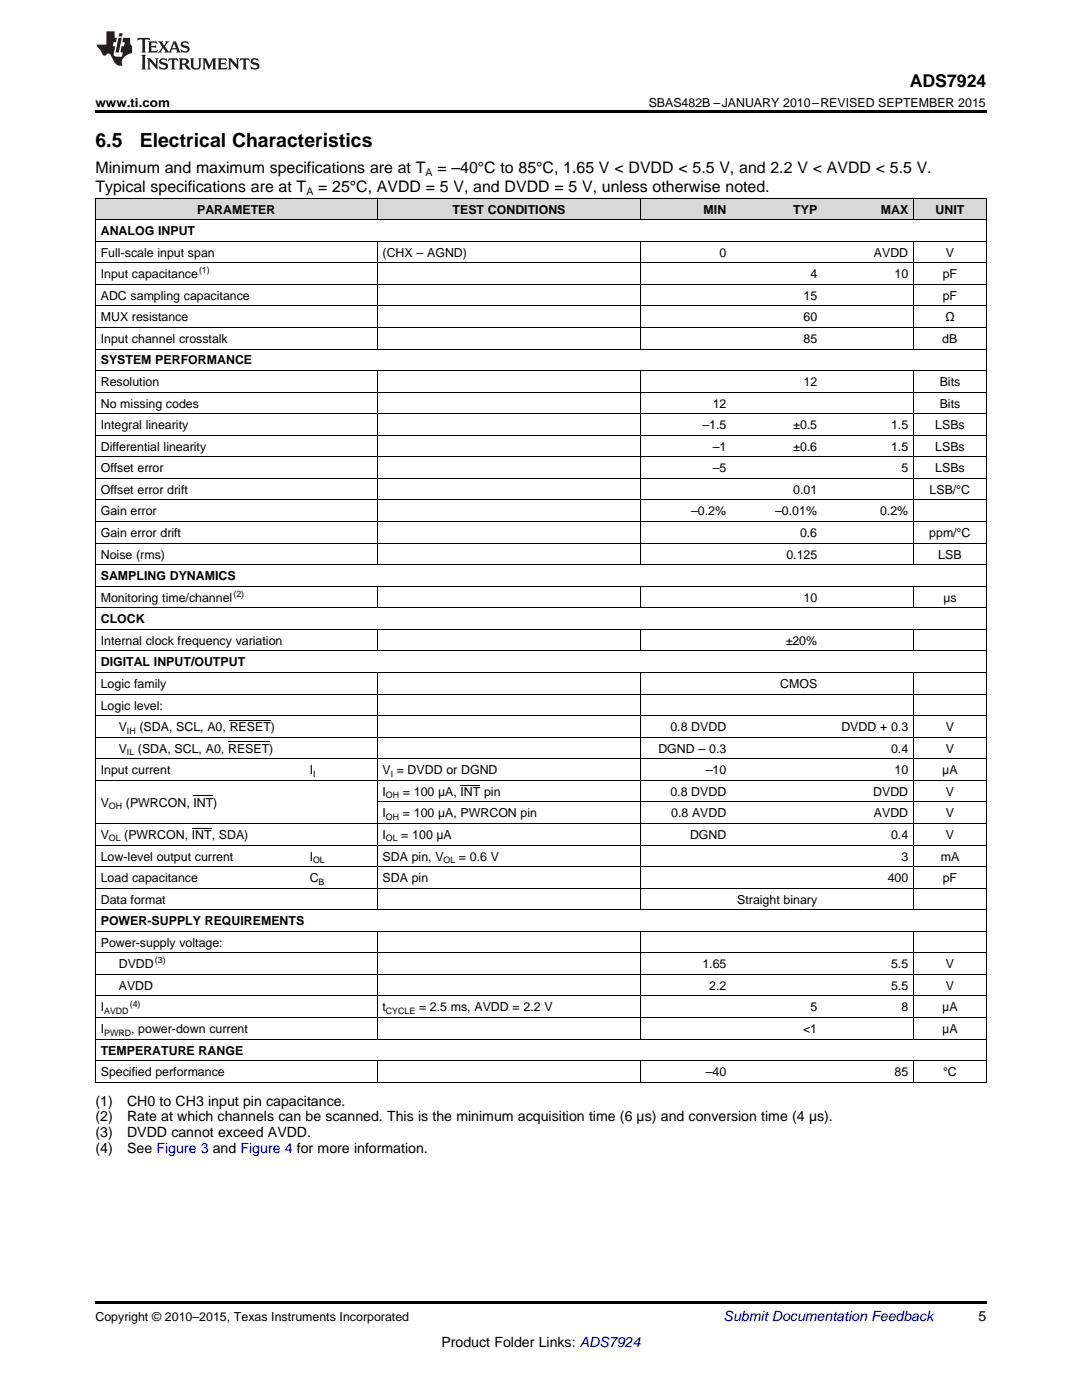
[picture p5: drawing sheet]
<svg xmlns="http://www.w3.org/2000/svg" width="216mm" height="279mm" viewBox="0 0 216 279" stroke-linecap="round" stroke-linejoin="round" font-family="sans-serif">
<defs><g id="words">
<g font-size="3.9">
<text x="19" y="29.3">6.5</text>
<text x="27.9" y="29.3">Electrical Characteristics</text>
</g>
<text font-size="3.5" x="181.5" y="17.3">ADS7924</text>
<g font-size="3.2">
<text x="19" y="34.4">Minimum and maximum specifications are at T</text>
<text x="87.3" y="34.4">= –40°C to 85°C, 1.65 V &lt; DVDD &lt; 5.5 V, and 2.2 V &lt; AVDD &lt; 5.5 V.</text>
<text x="19" y="38.3">Typical specifications are at T</text>
<text x="63.5" y="38.3">= 25°C, AVDD = 5 V, and DVDD = 5 V, unless otherwise noted.</text>
</g>
<g font-size="2.8">
<text x="19" y="220.6">(1)</text>
<text x="25.4" y="220.6">CH0 to CH3 input pin capacitance.</text>
<text x="19" y="223.8">(2)</text>
<text x="19" y="227">(3)</text>
<text x="25.4" y="223.8">Rate at which channels can be scanned. This is the minimum acquisition time (6 µs) and conversion time (4 µs).</text>
<text x="25.4" y="227">DVDD cannot exceed AVDD.</text>
<text x="19" y="230.2">(4)</text>
<text x="25.4" y="230.2">See Figure 3 and Figure 4 for more information.</text>
<text x="195.3" y="263.6">5</text>
<text x="88.1" y="268.9">Product Folder Links: ADS7924</text>
</g>
<text font-size="2.8" fill="#0000c8" x="144.4" y="263.6">Submit Documentation Feedback</text>
<g font-size="2.5">
<text x="19" y="21.4">www.ti.com</text>
<text x="129.4" y="21.4">SBAS482B –JANUARY 2010–REVISED SEPTEMBER 2015</text>
<text x="20.1" y="46.9">ANALOG INPUT</text>
<text x="39.3" y="42.6">PARAMETER</text>
<text x="90.3" y="42.6">TEST CONDITIONS</text>
<text x="140.4" y="42.6">MIN</text>
<text x="158.3" y="42.6">TYP</text>
<text x="175.8" y="42.6">MAX</text>
<text x="186.7" y="42.6">UNIT</text>
<text x="20.1" y="51.2">Full-scale input span</text>
<text x="76.3" y="51.2">(CHX – AGND)</text>
<text x="143.6" y="51.2">0</text>
<text x="174.4" y="51.2">AVDD</text>
<text x="188.7" y="51.2">V</text>
<text x="20.1" y="55.5">Input capacitance</text>
<text x="20.1" y="59.8">ADC sampling capacitance</text>
<text x="160.3" y="59.8">15</text>
<text x="161.7" y="55.5">4</text>
<text x="178.5" y="55.5">10</text>
<text x="188.1" y="55.5">pF</text>
<text x="188.1" y="59.8">pF</text>
<text x="20.1" y="64.1">MUX resistance</text>
<text x="160.3" y="64.1">60</text>
<text x="188.6" y="64.1">Ω</text>
<text x="20.1" y="68.4">Input channel crosstalk</text>
<text x="160.3" y="68.4">85</text>
<text x="188" y="68.4">dB</text>
<text x="20.1" y="72.7">SYSTEM PERFORMANCE</text>
<text x="20.1" y="77">Resolution</text>
<text x="160.3" y="77">12</text>
<text x="187.5" y="77">Bits</text>
<text x="20.1" y="81.4">No missing codes</text>
<text x="142.2" y="81.4">12</text>
<text x="187.5" y="81.4">Bits</text>
<text x="20.1" y="85.7">Integral linearity</text>
<text x="20.1" y="90">Differential linearity</text>
<text x="140.2" y="85.7">–1.5</text>
<text x="142.2" y="90">–1</text>
<text x="158.3" y="85.7">±0.5</text>
<text x="158.3" y="90">±0.6</text>
<text x="177.8" y="85.7">1.5</text>
<text x="177.8" y="90">1.5</text>
<text x="186.6" y="85.7">LSBs</text>
<text x="186.6" y="90">LSBs</text>
<text x="20.1" y="94.3">Offset error</text>
<text x="142.2" y="94.3">–5</text>
<text x="179.9" y="94.3">5</text>
<text x="186.6" y="94.3">LSBs</text>
<text x="20.1" y="98.6">Offset error drift</text>
<text x="158.3" y="98.6">0.01</text>
<text x="185.5" y="98.6">LSB/°C</text>
<text x="20.1" y="102.9">Gain error</text>
<text x="20.1" y="107.2">Gain error drift</text>
<text x="137.9" y="102.9">–0.2%</text>
<text x="154.7" y="102.9">–0.01%</text>
<text x="159.6" y="107.2">0.6</text>
<text x="175.6" y="102.9">0.2%</text>
<text x="185.4" y="107.2">ppm/°C</text>
<text x="20.1" y="111.5">Noise (rms)</text>
<text x="156.9" y="111.5">0.125</text>
<text x="187.2" y="111.5">LSB</text>
<text x="20.1" y="115.8">SAMPLING DYNAMICS</text>
<text x="20.1" y="120.1">Monitoring time/channel</text>
<text x="20.1" y="124.4">CLOCK</text>
<text x="160.3" y="120.1">10</text>
<text x="188.2" y="120.1">µs</text>
<text x="20.1" y="128.7">Internal clock frequency variation</text>
<text x="156.8" y="128.7">±20%</text>
<text x="20.1" y="133">DIGITAL INPUT/OUTPUT</text>
<text x="20.1" y="137.3">Logic family</text>
<text x="155.7" y="137.3">CMOS</text>
<text x="20.1" y="141.6">Logic level:</text>
<text x="23.7" y="145.9">V</text>
<text x="27.8" y="145.9">(SDA, SCL, A0, RESET)</text>
<text x="133.8" y="145.9">0.8 DVDD</text>
<text x="167.9" y="145.9">DVDD + 0.3</text>
<text x="188.7" y="145.9">V</text>
<text x="20.1" y="154.5">Input current</text>
<text x="23.7" y="150.2">V</text>
<text x="27.5" y="150.2">(SDA, SCL, A0, RESET)</text>
<text x="61.8" y="154.5">I</text>
<text x="76.3" y="154.5">V = DVDD or DGND</text>
<text x="131.4" y="150.2">DGND – 0.3</text>
<text x="140.8" y="154.5">–10</text>
<text x="177.8" y="150.2">0.4</text>
<text x="178.5" y="154.5">10</text>
<text x="188" y="154.5">μA</text>
<text x="188.7" y="150.2">V</text>
<text x="20.1" y="161">V</text>
<text x="25.1" y="161">(PWRCON, INT)</text>
<text x="76.3" y="158.8">I</text>
<text x="80.4" y="158.8">= 100 μA, INT pin</text>
<text x="133.8" y="158.8">0.8 DVDD</text>
<text x="174.2" y="158.8">DVDD</text>
<text x="188.7" y="158.8">V</text>
<text x="20.1" y="167.4">V</text>
<text x="24.8" y="167.4">(PWRCON, INT, SDA)</text>
<text x="76.3" y="163.1">I</text>
<text x="76.3" y="167.4">I</text>
<text x="80.1" y="167.4">= 100 μA</text>
<text x="80.4" y="163.1">= 100 µA, PWRCON pin</text>
<text x="133.9" y="163.1">0.8 AVDD</text>
<text x="137.7" y="167.4">DGND</text>
<text x="174.4" y="163.1">AVDD</text>
<text x="177.8" y="167.4">0.4</text>
<text x="188.7" y="163.1">V</text>
<text x="188.7" y="167.4">V</text>
<text x="20.1" y="171.7">Low-level output current</text>
<text x="61.8" y="171.7">I</text>
<text x="76.3" y="171.7">SDA pin, V</text>
<text x="91.6" y="171.7">= 0.6 V</text>
<text x="179.9" y="171.7">3</text>
<text x="187.7" y="171.7">mA</text>
<text x="20.1" y="176">Load capacitance</text>
<text x="61.8" y="176">C</text>
<text x="76.3" y="176">SDA pin</text>
<text x="177.1" y="176">400</text>
<text x="188.1" y="176">pF</text>
<text x="20.1" y="180.3">Data format</text>
<text x="20.1" y="184.6">POWER-SUPPLY REQUIREMENTS</text>
<text x="147.1" y="180.3">Straight binary</text>
<text x="20.1" y="188.9">Power-supply voltage:</text>
<text x="23.7" y="193.3">DVDD</text>
<text x="23.7" y="197.6">AVDD</text>
<text x="140.2" y="193.3">1.65</text>
<text x="141.5" y="197.6">2.2</text>
<text x="177.8" y="193.3">5.5</text>
<text x="177.8" y="197.6">5.5</text>
<text x="188.7" y="193.3">V</text>
<text x="188.7" y="197.6">V</text>
<text x="20.1" y="201.9">I</text>
<text x="76.3" y="201.9">t</text>
<text x="83.6" y="201.9">= 2.5 ms, AVDD = 2.2 V</text>
<text x="161.7" y="201.9">5</text>
<text x="179.9" y="201.9">8</text>
<text x="188" y="201.9">μA</text>
<text x="20.1" y="206.2">I</text>
<text x="26.2" y="206.2">, power-down current</text>
<text x="160.3" y="206.2">&lt;1</text>
<text x="188" y="206.2">μA</text>
<text x="20.1" y="210.5">TEMPERATURE RANGE</text>
<text x="20.1" y="214.8">Specified performance</text>
<text x="140.8" y="214.8">–40</text>
<text x="178.5" y="214.8">85</text>
<text x="188.2" y="214.8">°C</text>
<text x="19" y="263.6">Copyright © 2010–2015, Texas Instruments Incorporated</text>
</g>
<g font-size="2.1">
<text x="84.9" y="35.1">A</text>
<text x="61.1" y="38.9">A</text>
</g>
<g font-size="1.8">
<text x="39.7" y="54.5">(1)</text>
<text x="46.6" y="119.1">(2)</text>
<text x="25.3" y="146.4">IH</text>
<text x="25.3" y="150.7">IL</text>
<text x="62.5" y="155">I</text>
<text x="78" y="155">I</text>
<text x="21.7" y="161.5">OH</text>
<text x="77" y="159.3">OH</text>
<text x="21.7" y="167.9">OL</text>
<text x="77" y="163.6">OH</text>
<text x="77" y="167.9">OL</text>
<text x="62.5" y="172.2">OL</text>
<text x="88.5" y="172.2">OL</text>
<text x="63.6" y="176.5">B</text>
<text x="30.9" y="192.3">(3)</text>
<text x="20.8" y="202.4">AVDD</text>
<text x="25.9" y="200.9">(4)</text>
<text x="77" y="202.4">CYCLE</text>
<text x="20.8" y="206.7">PWRD</text>
</g>
</g></defs>
<g fill="#d8d8d8">
<path d="M19 39.6h3.6v4.3h-3.6z"/>
<path d="M22.6 39.6h38.1v4.3h-38.1z"/>
<path d="M60.7 39.6h14.6v4.3h-14.6z"/>
<path d="M75.3 39.6h52.6v4.3h-52.6z"/>
<path d="M127.9 39.6h18.1v4.3h-18.1z"/>
<path d="M146 39.6h18.2v4.3h-18.2z"/>
<path d="M164.2 39.6h18.1v4.3h-18.1z"/>
<path d="M182.3 39.6h14.5v4.3h-14.5z"/>
</g>
<path d="M19 22h177.8v.5h-177.8zM19 216h.2zM60.6 216h.1zM75.2 216h.1zM127.8 216h.1zM145.9 216h.1zM164.1 216h.1zM182.2 216h.1zM196.7 216h.1zM19 259.7h177.8v.5h-177.8z" fill="#000"/>
<g fill="none" stroke="#000" stroke-width=".2">
<path d="M19 39.5h177.8M19.1 39.5v176.5M75.2 39.5v4.4M127.8 39.5v4.4M182.3 39.5v4.4M196.8 39.5v176.5M19 56.7h177.8M19 52.4h177.8M19 48.1h177.8M19 43.8h177.8M75.2 48.2v21.5M127.8 48.2v21.5"/>
<path d="M182.3 48.2v21.5M19 78.3h177.8M19 74h177.8M19 69.7h177.8M19 65.4h177.8M19 61h177.8M75.2 74v38.7M127.8 74v38.7M182.3 74v38.7M19 99.8h177.8M19 95.5h177.8M19 91.2h177.8"/>
<path d="M19 86.9h177.8M19 82.6h177.8M19 117h177.8M19 112.7h177.8M19 108.4h177.8M19 104.1h177.8M75.2 117v4.4M127.8 117v4.4M182.3 117v4.4M19 138.5h177.8M19 134.2h177.8M19 129.9h177.8"/>
<path d="M19 125.6h177.8M19 121.3h177.8M75.2 125.6v4.4M75.2 134.2v47.4M127.8 125.6v4.4M127.8 134.2v47.4M182.3 125.6v4.4M182.3 134.2v47.4M19 155.7h177.8M19 151.4h177.8M19 147.1h177.8M19 142.8h177.8"/>
<path d="M19 177.3h177.8M19 172.9h177.8M19 168.6h177.8M19 164.3h177.8M75.3 160h121.5M19 198.8h177.8M19 194.5h177.8M19 190.2h177.8M19 185.9h177.8M19 181.6h177.8M75.2 185.9v21.5M127.8 185.9v21.5"/>
<path d="M182.3 185.9v21.5M19 216h177.8M19 211.7h177.8M19 207.4h177.8M19 203.1h177.8M75.2 211.7v4.3M127.8 211.7v4.3M182.3 211.7v4.3"/>
</g>
<g fill="#231f20">
<path d="M27.5 7.6l-.1 .5 .4-.2h.6v.1v2.1l-.2 .4h1l-.3-.4v-2.1l.1-.1h.5l.5 .2-.2-.5zM29.5 8.3l.2 .3v1.5l-.2 .4h1.8l.2-.6a1.04 1.04 0 0 1-1.3 .2v-.7h.6l.3 .2v-.6l-.3 .2h-.6v-.6l.8-.1 .4 .3-.2-.5zM31.5 8.3l.9 1.1-.9 1.1h.8l-.2-.2 .5-.7 .4 .7-.2 .2h1.5l-.1-.2 .1-.4h.9l.1 .4-.2 .2h1l-.3-.3-.7-1.9h-.5l-.9 2-.8-1 .9-1h-.8l.1 .3-.3 .5-.4-.6 .2-.2zM34.7 8.6l.4 1h-.7zM36.3 8.4a.63 .63 0 0 0-.2 .7 .63 .63 0 0 0 .6 .4l.6 .2 .1 .2a.75 .75 0 0 1-.7 .4 .75 .75 0 0 1-.6-.5l.1 .7 .1-.1a1.11 1.11 0 0 0 1.5-.6 1.13 1.13 0 0 0-1.2-.8l-.1-.4a1.04 1.04 0 0 1 1.2 .2l-.2-.5-.1 .1-.5-.2zM28.2 10.9l.2 .4v2.2l-.2 .4h1l-.3-.4v-2.2l.3-.4zM29.3 11.6l.3 .4v1.5l-.3 .4h.8l-.2-.4v-1.3l1.5 1.7v-1.9l.2-.4h-.7l.2 .4v.9l-1.1-1.3zM32 11.8a.62 .62 0 0 0-.2 .7 .62 .62 0 0 0 .6 .4l.6 .1 .1 .3a.76 .76 0 0 1-.7 .3 .76 .76 0 0 1-.6-.4l.1 .7 .1-.1a1.11 1.11 0 0 0 1.5-.6 1.13 1.13 0 0 0-1.2-.8l-.1-.4a1.04 1.04 0 0 1 1.2 .2l-.2-.6-.1 .1-.5-.1zM33.7 11.6l-.2 .6a.61 .61 0 0 1 .8-.3v1.6l-.2 .4h.9l-.2-.4v-1.6a.63 .63 0 0 1 .8 .3l-.2-.6zM35.6 11.6l.3 .4v1.5l-.3 .4h1l-.2-.2v-.8l.5 .2a.76 .76 0 0 0 1.2 .7l-1-1a.58 .58 0 0 0 .6-.5 .58 .58 0 0 0-.5-.6zM36.4 11.9h.1a.45 .45 0 0 1 .5 .1 .45 .45 0 0 1 .1 .5l-.7 .2zM37.9 11.6l.2 .2a2.17 2.17 0 0 0 .3 1.9 .99 .99 0 0 0 1.6-.6v-1.1l.2-.4h-.7l.2 .2a1.92 1.92 0 0 1-.2 1.8 .6 .6 0 0 1-.9-.5v-1.1l.2-.4zM40.4 11.6l.2 .4v1.5l-.2 .4h.7l-.2-.4v-1.4l.8 1.8 .8-1.8v1.4l-.2 .4h.9l-.2-.4v-1.5l.2-.4h-.8l-.6 1.5-.6-1.5zM43.4 11.6l.2 .4v1.5l-.2 .4h1.8l.2-.6a1.04 1.04 0 0 1-1.3 .1v-.6h.5l.4 .2v-.6l-.4 .2h-.5v-.7h.8l.3 .3-.1-.6zM45.5 11.6l.2 .4v1.5l-.2 .4h.7l-.2-.4v-1.3l1.5 1.7v-1.9l.2-.4h-.7l.2 .4v.9l-1.1-1.3zM47.9 11.6l-.1 .6a.61 .61 0 0 1 .8-.3v1.6l-.3 .4h1l-.3-.4 .1-1.6a.63 .63 0 0 1 .7 .3l-.1-.6zM50.2 11.8a.62 .62 0 0 0-.2 .7 .62 .62 0 0 0 .6 .4l.6 .1 .2 .3a.76 .76 0 0 1-.8 .3 .76 .76 0 0 1-.6-.4l.1 .7 .2-.1a1.11 1.11 0 0 0 1.5-.6 1.13 1.13 0 0 0-1.3-.8l-.1-.4a1.04 1.04 0 0 1 1.2 .2l-.1-.6-.2 .1-.5-.1z"/>
<path d="M21.2 6.3v2.6h-1.9l.1 .4 .7 .9a.91 .91 0 0 0 1 .8 .56 .56 0 0 1 .5-.3 .56 .56 0 0 1 .5 .3l.4 .8a1.53 1.53 0 0 0 1.9 1.2 1.54 1.54 0 0 1 1-2.1l.9-.3v-1.4a1.52 1.52 0 0 1-.3-1.6h-1.4l-.2 .8h.5l-.2 .8h-.4l-.2 1v.2l.4 .1-.2 .8a1.93 1.93 0 0 1-1.6-.3l.3-1.8h-.5l.2-.8h.4l.2-.8h-.4v-1.3zM23.6 7.6l-.6 2.9h.7l.6-2.9zM23.8 6.6l-.1 .7h.6l.2-.7z"/>
</g>
<path d="M38.6 158.8h3.9M45.5 148.1h8.2M45.8 143.8h8.2M91.9 156.7h3.9M38.3 165.3h3.9" fill="none" stroke="#000" stroke-width=".2"/>
<use href="#words"/>
</svg>
